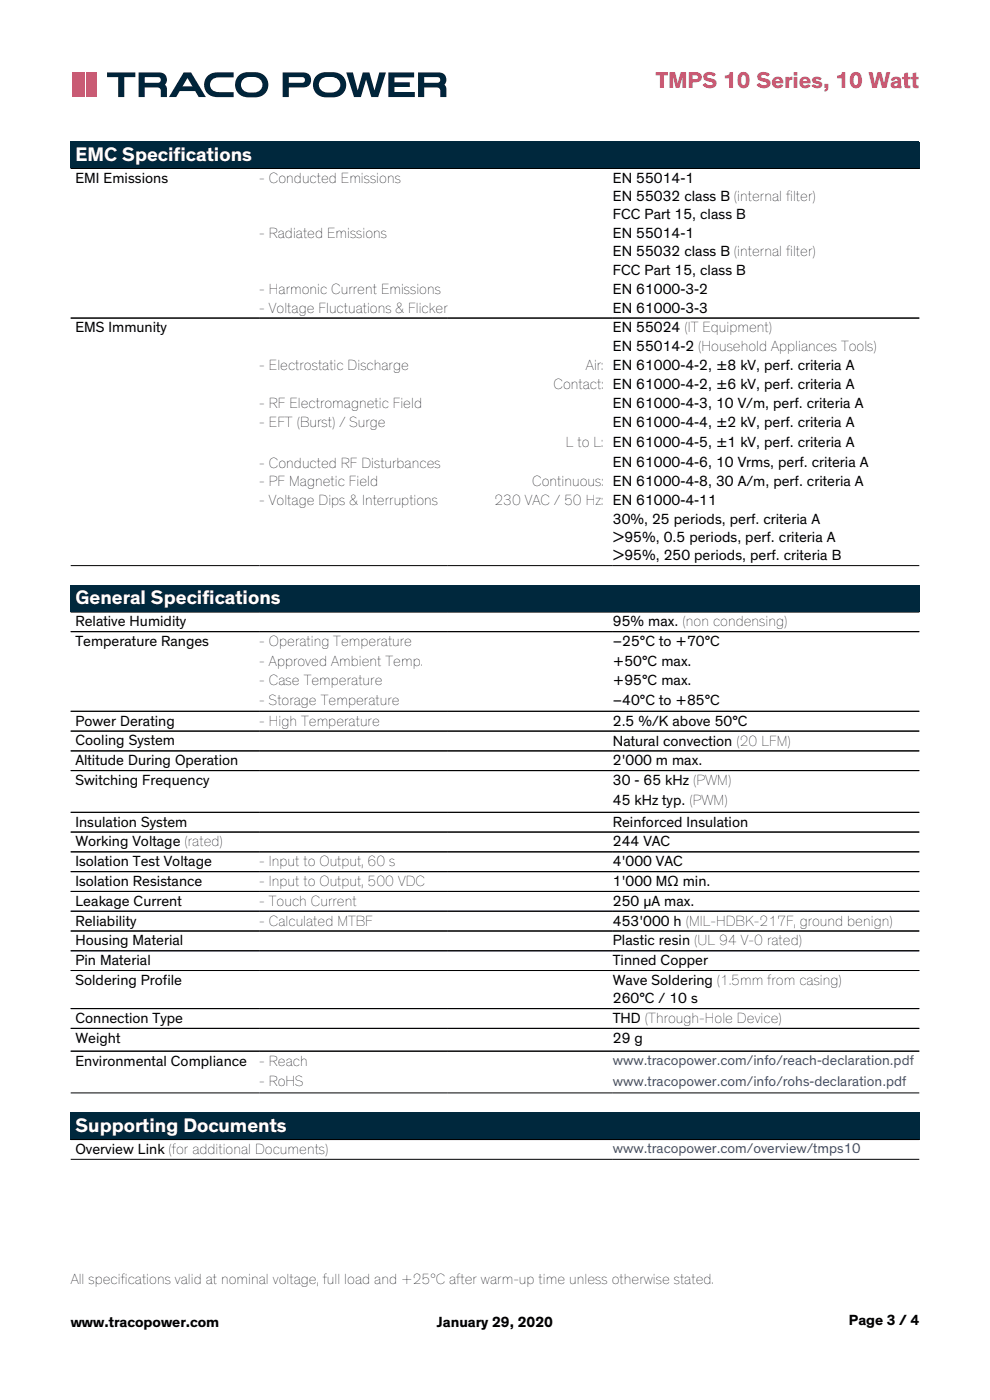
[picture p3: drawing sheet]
<svg xmlns="http://www.w3.org/2000/svg" width="210mm" height="297mm" viewBox="0 0 210 297" stroke-linecap="round" stroke-linejoin="round" font-family="sans-serif">
<defs><g id="words">
<text font-size="4.9" fill="#e53d63" x="139.1" y="18.7">TMPS 10 Series, 10 Watt</text>
<g font-size="4.2" fill="#fff">
<text x="16" y="34.2">EMC Specifications</text>
<text x="16" y="128.2">General Specifications</text>
<text x="16" y="240.1">Supporting Documents</text>
</g>
<g font-size="3.2">
<text x="16" y="38.8">EMI Emissions</text>
<text x="55" y="38.8">- Conducted Emissions</text>
<text x="130" y="38.8">EN 55014-1</text>
<text x="130" y="42.6">EN 55032 class B (internal filter)</text>
<text x="130" y="46.5">FCC Part 15, class B</text>
<text x="55" y="50.5">- Radiated Emissions</text>
<text x="130" y="50.5">EN 55014-1</text>
<text x="130" y="54.4">EN 55032 class B (internal filter)</text>
<text x="130" y="58.3">FCC Part 15, class B</text>
<text x="55" y="62.3">- Harmonic Current Emissions</text>
<text x="130" y="62.3">EN 61000-3-2</text>
<text x="16" y="70.5">EMS Immunity</text>
<text x="55" y="66.3">- Voltage Fluctuations &amp; Flicker</text>
<text x="130" y="66.3">EN 61000-3-3</text>
<text x="130" y="70.5">EN 55024 (IT Equipment)</text>
<text x="130" y="74.4">EN 55014-2 (Household Appliances Tools)</text>
<text x="55" y="78.4">- Electrostatic Discharge</text>
<text x="117.4" y="82.5">Contact: EN 61000-4-2, ±6 kV, perf. criteria A</text>
<text x="124.3" y="78.4">Air: EN 61000-4-2, ±8 kV, perf. criteria A</text>
<text x="55" y="86.5">- RF Electromagnetic Field</text>
<text x="130" y="86.5">EN 61000-4-3, 10 V/m, perf. criteria A</text>
<text x="55" y="90.5">- EFT (Burst) / Surge</text>
<text x="120" y="94.8">L to L: EN 61000-4-5, ±1 kV, perf. criteria A</text>
<text x="130" y="90.5">EN 61000-4-4, ±2 kV, perf. criteria A</text>
<text x="55" y="99.2">- Conducted RF Disturbances</text>
<text x="130" y="99.2">EN 61000-4-6, 10 Vrms, perf. criteria A</text>
<text x="55" y="103.2">- PF Magnetic Field</text>
<text x="55" y="107.2">- Voltage Dips &amp; Interruptions</text>
<text x="104.9" y="107.2">230 VAC / 50 Hz: EN 61000-4-11</text>
<text x="112.9" y="103.2">Continuous: EN 61000-4-8, 30 A/m, perf. criteria A</text>
<text x="130" y="111.1">30%, 25 periods, perf. criteria A</text>
<text x="130" y="115">&gt;95%, 0.5 periods, perf. criteria A</text>
<text x="130" y="118.9">&gt;95%, 250 periods, perf. criteria B</text>
<text x="16" y="132.8">Relative Humidity</text>
<text x="16" y="137">Temperature Ranges</text>
<text x="55" y="137.1">- Operating Temperature</text>
<text x="130" y="132.9">95% max. (non condensing)</text>
<text x="130" y="137">–25°C to +70°C</text>
<text x="55" y="141.2">- Approved Ambient Temp.</text>
<text x="130" y="141.2">+50°C max.</text>
<text x="55" y="145.4">- Case Temperature</text>
<text x="55" y="149.6">- Storage Temperature</text>
<text x="130" y="145.4">+95°C max.</text>
<text x="130" y="149.6">–40°C to +85°C</text>
<text x="16" y="153.9">Power Derating</text>
<text x="55" y="154">- High Temperature</text>
<text x="130" y="153.9">2.5 %/K above 50°C</text>
<text x="16" y="158.1">Cooling System</text>
<text x="130" y="158.2">Natural convection (20 LFM)</text>
<text x="16" y="162.3">Altitude During Operation</text>
<text x="16" y="166.5">Switching Frequency</text>
<text x="130" y="162.3">2'000 m max.</text>
<text x="130" y="166.5">30 - 65 kHz (PWM)</text>
<text x="130" y="170.9">45 kHz typ. (PWM)</text>
<text x="16" y="175.4">Insulation System</text>
<text x="16" y="179.6">Working Voltage (rated)</text>
<text x="130" y="175.4">Reinforced Insulation</text>
<text x="130" y="179.6">244 VAC</text>
<text x="16" y="183.8">Isolation Test Voltage</text>
<text x="55" y="183.8">- Input to Output, 60 s</text>
<text x="130" y="183.8">4'000 VAC</text>
<text x="16" y="188">Isolation Resistance</text>
<text x="55" y="188">- Input to Output, 500 VDC</text>
<text x="130" y="188">1'000 MΩ min.</text>
<text x="16" y="192.2">Leakage Current</text>
<text x="16" y="196.4">Reliability</text>
<text x="55" y="192.2">- Touch Current</text>
<text x="55" y="196.4">- Calculated MTBF</text>
<text x="130" y="192.2">250 µA max.</text>
<text x="130" y="196.4">453'000 h (MIL-HDBK-217F, ground benign)</text>
<text x="16" y="200.6">Housing Material</text>
<text x="130" y="200.6">Plastic resin (UL 94 V-0 rated)</text>
<text x="16" y="204.8">Pin Material</text>
<text x="16" y="208.9">Soldering Profile</text>
<text x="130" y="204.8">Tinned Copper</text>
<text x="130" y="208.9">Wave Soldering (1.5mm from casing)</text>
<text x="130" y="212.8">260°C / 10 s</text>
<text x="16" y="217">Connection Type</text>
<text x="16" y="221.2">Weight</text>
<text x="130" y="217">THD (Through-Hole Device)</text>
<text x="130" y="221.2">29 g</text>
<text x="16" y="226">Environmental Compliance</text>
<text x="55" y="226.1">- Reach</text>
<text x="55" y="230.4">- RoHS</text>
<text x="16" y="244.8">Overview Link (for additional Documents)</text>
<text x="15" y="272.4">All specifications valid at nominal voltage, full load and +25°C after warm-up time unless otherwise stated.</text>
<text x="15" y="281.6">www.tracopower.com</text>
<text x="92.7" y="281.6">January 29, 2020</text>
<text x="180.1" y="281.1">Page 3 / 4</text>
</g>
<g font-size="3" fill="#3a4793">
<text x="130" y="225.9">www.tracopower.com/info/reach-declaration.pdf</text>
<text x="130" y="230.3">www.tracopower.com/info/rohs-declaration.pdf</text>
<text x="130" y="244.7">www.tracopower.com/overview/tmps10</text>
</g>
</g></defs>
<g fill="#00283d">
<path d="M15 30.1h40v5.6h-40z"/>
<path d="M55 30.1h40v5.6h-40z"/>
<path d="M95 30.1h35v5.6h-35z"/>
<path d="M130 30.1h65v5.6h-65z"/>
</g>
<path d="M15 35.7h180M15 67.5h180M15 120h180" fill="none" stroke="#000" stroke-width=".21"/>
<g fill="#00283d">
<path d="M15 30h180v5.7h-180z"/>
<path d="M15 124.2h40v5.6h-40z"/>
<path d="M55 124.2h40v5.6h-40z"/>
<path d="M95 124.2h35v5.6h-35z"/>
<path d="M130 124.2h65v5.6h-65z"/>
</g>
<g fill="none" stroke="#000" stroke-width=".21">
<path d="M15 129.8h180M15 134h180M15 150.9h180M15 155.1h180M15 159.3h180M15 163.5h180M15 172.3h180M15 176.5h180M15 180.7h180M15 184.9h180M15 189.1h180M15 193.3h180"/>
<path d="M15 197.5h180M15 201.7h180M15 205.9h180M15 214h180M15 218.2h180M15 223h180M15 231.9h180"/>
</g>
<g fill="#00283d">
<path d="M15 124.1h180v5.7h-180z"/>
<path d="M15 235.9h115v5.8h-115z"/>
<path d="M130 235.9h65v5.8h-65z"/>
</g>
<path d="M15 241.7h180M15 245.9h180" fill="none" stroke="#000" stroke-width=".21"/>
<g fill="#00243a">
<path d="M82.4 15.4h5.4v1h-4.1v1.1h3.2v1h-3.2v1h4.3v1.1h-5.6z"/>
<path d="M44.2 16a6.7 6.7 0 0 1 4-.6h1.4v1h-3.2a1.59 1.59 0 0 0-1.9 1.6 1.59 1.59 0 0 0 1.9 1.5h3.2v1.1h-3.5a2.64 2.64 0 0 1-2.6-1.6 2.64 2.64 0 0 1 .7-3z"/>
<path d="M22.7 15.4h6v1h-2.3v4.2h-1.3v-4.2h-2.4z"/>
<path d="M73.4 15.4h1.5l1 3.8 1-3.8h1.5l1 3.8 1.1-3.8h1.4l-1.7 5.2h-1.4l-1.1-3.7-1.1 3.7h-1.5z"/>
<path d="M39.8 16.6l1 1.7h-2.1zM39 15.4l-3.2 5.2h1.6l.7-1.3h3.3l.8 1.3h1.5l-3.2-5.2z"/>
<path d="M51.6 16.8a3 3 0 0 1 3.8 .4 1.69 1.69 0 0 1-.1 1.8 1.69 1.69 0 0 1-1.8 .6 1.8 1.8 0 0 1-1.9-.4 1.8 1.8 0 0 1-.3-2zM50.7 15.9a2.71 2.71 0 0 0-.6 3.1 2.71 2.71 0 0 0 2.6 1.7 3.9 3.9 0 0 0 3.7-1.1 2.69 2.69 0 0 0 .2-2.9 2.69 2.69 0 0 0-2.5-1.4 4.3 4.3 0 0 0-3.4 .6z"/>
<path d="M68.1 16.8a3 3 0 0 1 3.9 .4 1.69 1.69 0 0 1-.2 1.8 1.69 1.69 0 0 1-1.7 .6 1.8 1.8 0 0 1-2-.4 1.8 1.8 0 0 1-.3-2zM67.3 15.9a2.71 2.71 0 0 0-.7 3.1 2.71 2.71 0 0 0 2.6 1.7 3.9 3.9 0 0 0 3.7-1.1 2.69 2.69 0 0 0 .2-2.9 2.69 2.69 0 0 0-2.4-1.4 4.3 4.3 0 0 0-3.4 .6z"/>
</g>
<g fill="#00243a">
<path d="M61.3 16.4h2.8a.6 .6 0 0 1 .6 .6 .6 .6 0 0 1-.6 .6h-2.8zM60 15.4v5.2h1.3v-2h3a1.59 1.59 0 0 0 1.7-1.6 1.59 1.59 0 0 0-1.7-1.6z" fill-rule="evenodd"/>
<path d="M90 16.4h2.8a.6 .6 0 0 1 .6 .6 .6 .6 0 0 1-.6 .6h-2.8zM88.7 15.4v5.2h1.3v-2h2.6a.78 .78 0 0 1 .8 1v1h1.3l-.1-2.1-.3-.5a1.55 1.55 0 0 0 .2-1.8 1.55 1.55 0 0 0-1.5-.8z" fill-rule="evenodd"/>
<path d="M30.7 16.4h2.8a.6 .6 0 0 1 .6 .6 .6 .6 0 0 1-.6 .6h-2.8zM29.4 15.4v5.2h1.3v-2h2.6a.78 .78 0 0 1 .8 1v1h1.3l-.1-2.1-.3-.5a1.55 1.55 0 0 0 .3-1.8 1.55 1.55 0 0 0-1.6-.8z" fill-rule="evenodd"/>
</g>
<g fill="#ed466c">
<path d="M15.3 15.4h2.2v5.2h-2.2z"/>
<path d="M18.3 15.4h2.1v5.2h-2.1z"/>
</g>
<path d="M17.9 15.4v5.2" fill="none" stroke="#ed466c" stroke-width=".29"/>
<use href="#words"/>
</svg>
